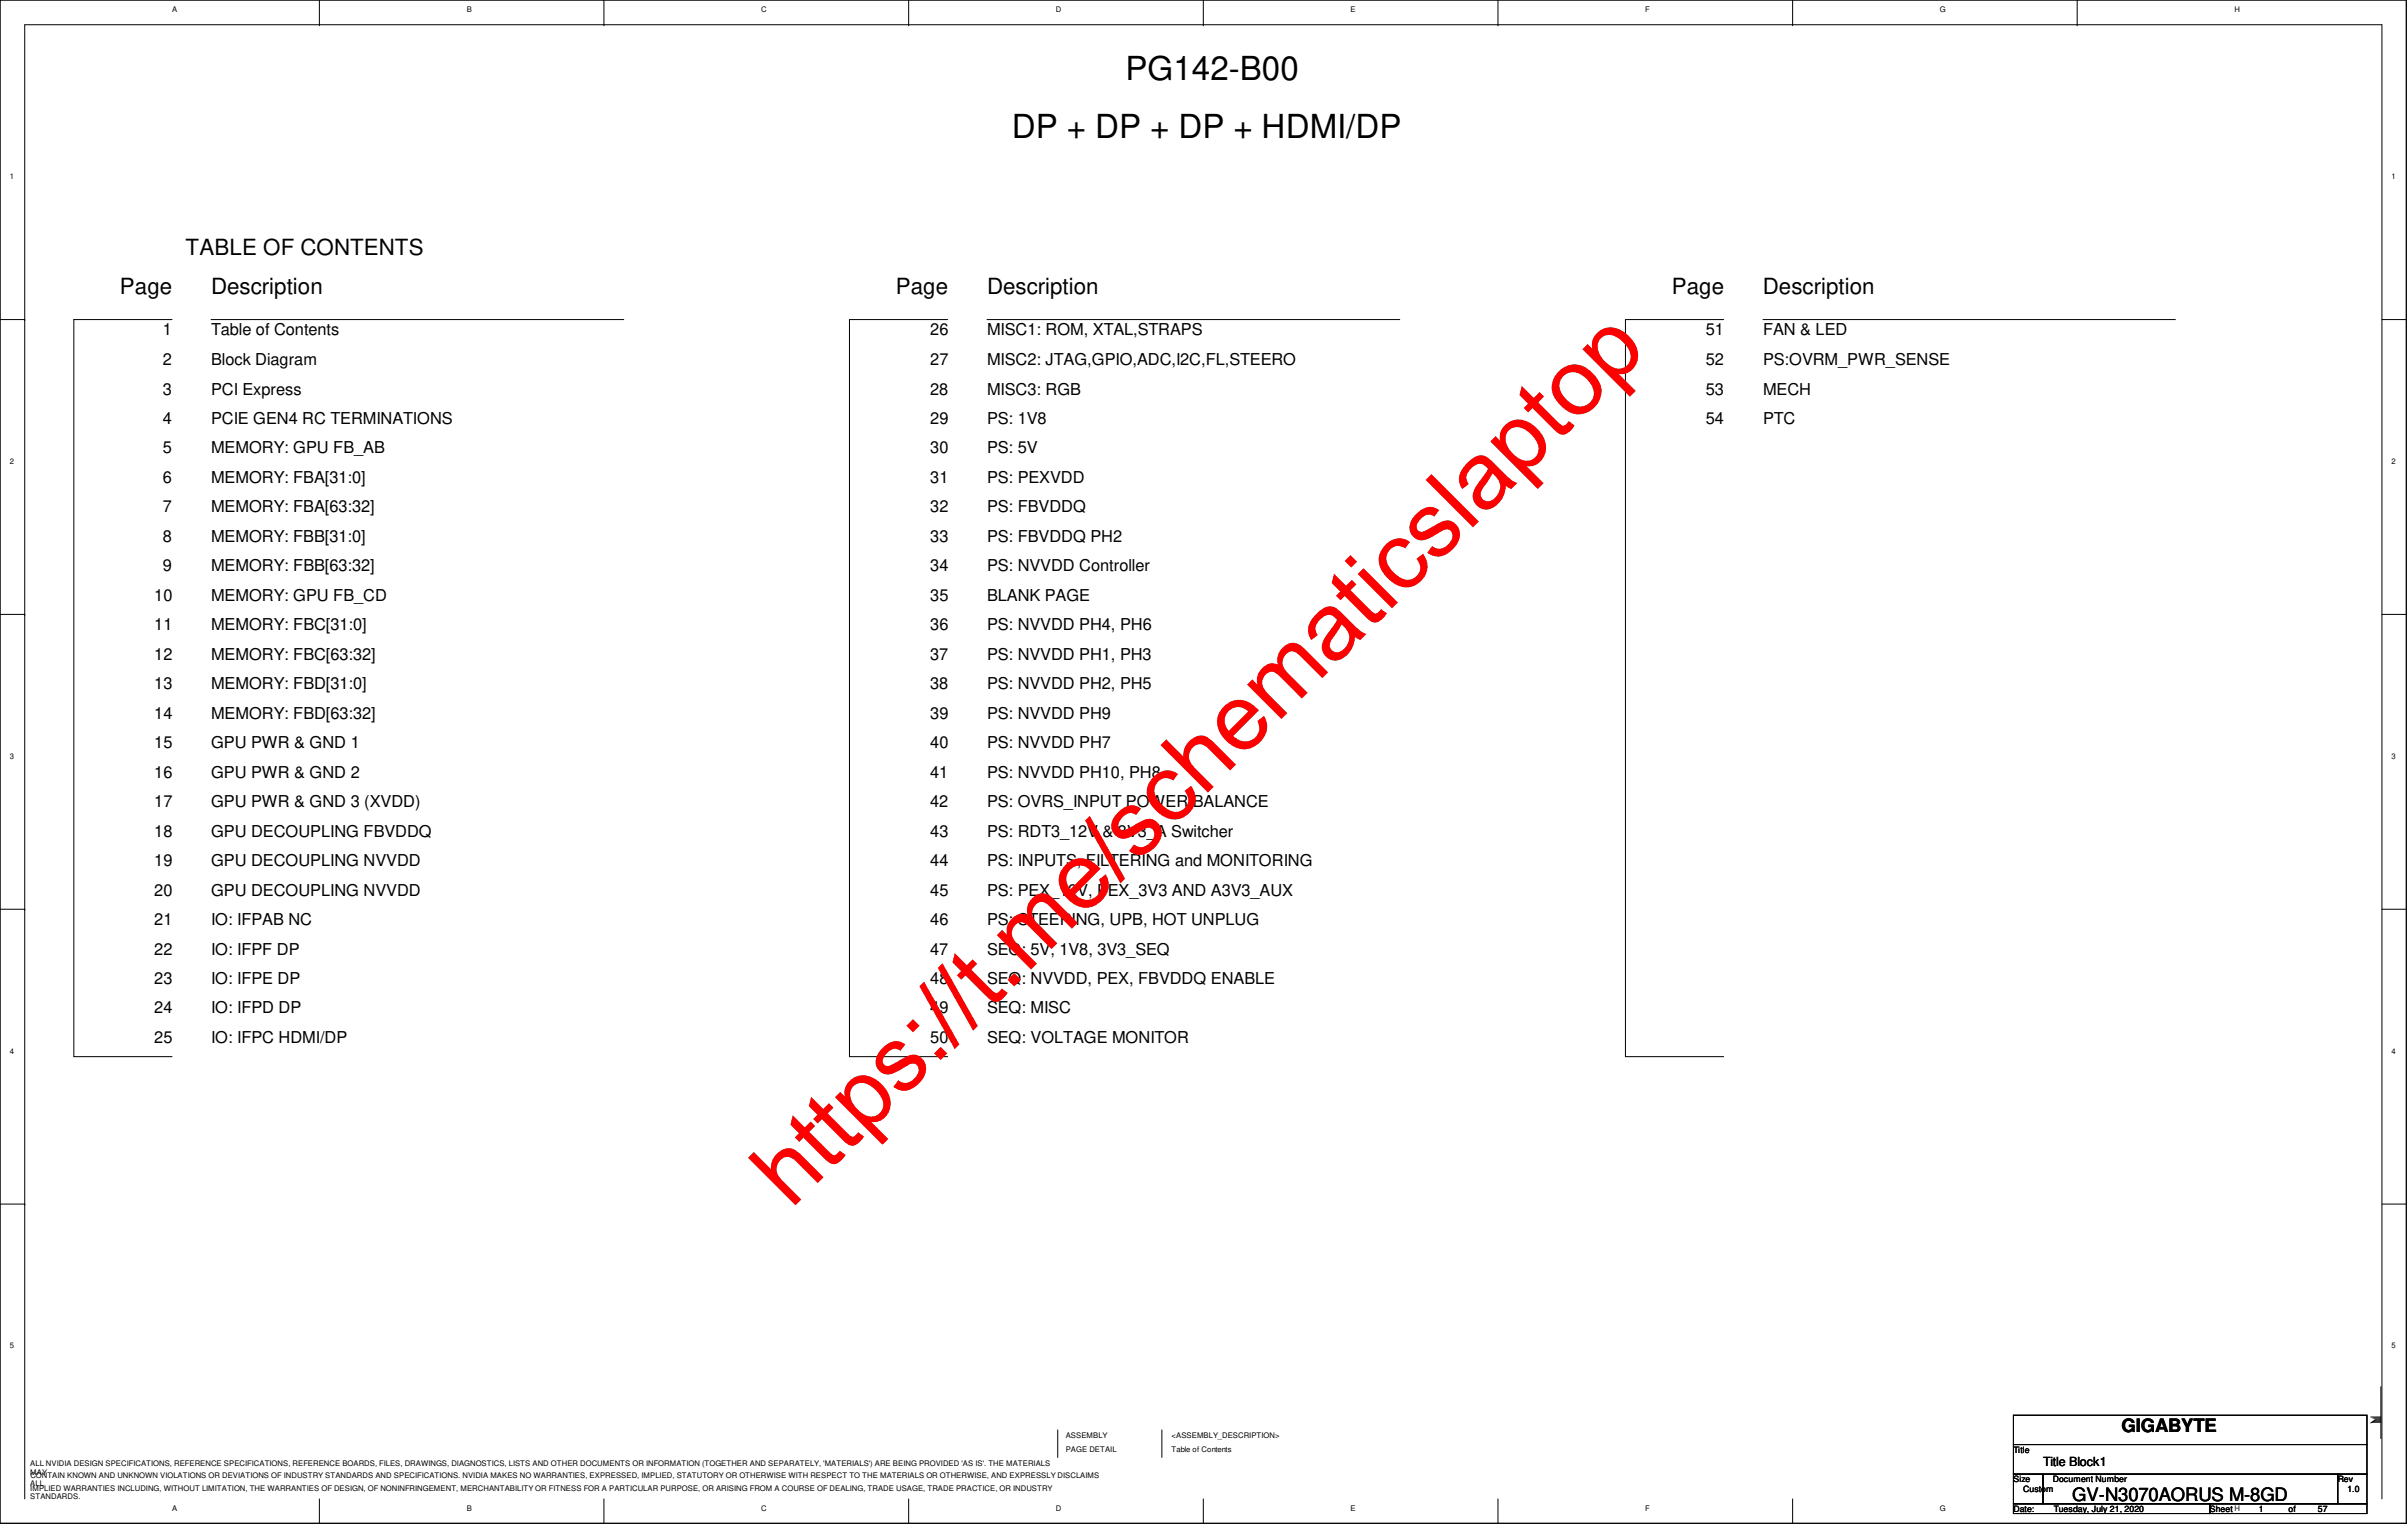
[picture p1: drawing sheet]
<svg xmlns="http://www.w3.org/2000/svg" width="293mm" height="185mm" viewBox="0 0 293 185" stroke-linecap="round" stroke-linejoin="round" font-family="sans-serif">
<defs><g id="words">
<text font-size="11.4" fill="#f00" x="96.2" y="146.9" transform="rotate(-45 96.2 146.9)">https://t.me/schematicslaptop</text>
<g font-size="4">
<text x="136.8" y="9.7">PG142-B00</text>
<text x="123" y="16.7">DP + DP + DP + HDMI/DP</text>
</g>
<g font-size="2.7">
<text x="14.6" y="35.8">Page</text>
<text x="22.6" y="31">TABLE OF CONTENTS</text>
<text x="25.7" y="35.8">Description</text>
<text x="108.9" y="35.8">Page</text>
<text x="120" y="35.8">Description</text>
<text x="203.2" y="35.8">Page</text>
<text x="214.3" y="35.8">Description</text>
</g>
<g font-size="2.2">
<text x="257.9" y="174">GIGABYTE</text>
<text x="251.9" y="182.3">GV-N3070AORUS M-8GD</text>
</g>
<g font-size="2">
<text x="19.8" y="40.7">1</text>
<text x="25.7" y="40.7">Table of Contents</text>
<text x="113.1" y="40.7">26</text>
<text x="120" y="40.7">MISC1: ROM, XTAL,STRAPS</text>
<text x="207.4" y="40.7">51</text>
<text x="214.3" y="40.7">FAN &amp; LED</text>
<text x="19.8" y="47.9">3</text>
<text x="19.8" y="44.3">2</text>
<text x="25.7" y="44.3">Block Diagram</text>
<text x="25.7" y="47.9">PCI Express</text>
<text x="113.1" y="47.9">28</text>
<text x="113.1" y="44.3">27</text>
<text x="120" y="44.3">MISC2: JTAG,GPIO,ADC,I2C,FL,STEERO</text>
<text x="120" y="47.9">MISC3: RGB</text>
<text x="207.4" y="44.3">52</text>
<text x="207.4" y="47.9">53</text>
<text x="214.3" y="44.3">PS:OVRM_PWR_SENSE</text>
<text x="214.3" y="47.9">MECH</text>
<text x="19.8" y="51.5">4</text>
<text x="25.7" y="51.5">PCIE GEN4 RC TERMINATIONS</text>
<text x="113.1" y="51.5">29</text>
<text x="120" y="51.5">PS: 1V8</text>
<text x="207.4" y="51.5">54</text>
<text x="214.3" y="51.5">PTC</text>
<text x="19.8" y="58.6">6</text>
<text x="19.8" y="55.1">5</text>
<text x="25.7" y="58.6">MEMORY: FBA[31:0]</text>
<text x="25.7" y="55.1">MEMORY: GPU FB_AB</text>
<text x="113.1" y="55.1">30</text>
<text x="113.1" y="58.6">31</text>
<text x="120" y="55.1">PS: 5V</text>
<text x="120" y="58.6">PS: PEXVDD</text>
<text x="19.8" y="62.2">7</text>
<text x="19.8" y="65.8">8</text>
<text x="25.7" y="62.2">MEMORY: FBA[63:32]</text>
<text x="25.7" y="65.8">MEMORY: FBB[31:0]</text>
<text x="113.1" y="65.8">33</text>
<text x="113.1" y="62.2">32</text>
<text x="120" y="65.8">PS: FBVDDQ PH2</text>
<text x="120" y="62.2">PS: FBVDDQ</text>
<text x="19.8" y="69.4">9</text>
<text x="25.7" y="69.4">MEMORY: FBB[63:32]</text>
<text x="113.1" y="69.4">34</text>
<text x="120" y="69.4">PS: NVVDD Controller</text>
<text x="18.8" y="76.5">11</text>
<text x="18.8" y="73">10</text>
<text x="25.7" y="73">MEMORY: GPU FB_CD</text>
<text x="25.7" y="76.5">MEMORY: FBC[31:0]</text>
<text x="113.1" y="76.5">36</text>
<text x="113.1" y="73">35</text>
<text x="120" y="73">BLANK PAGE</text>
<text x="120" y="76.5">PS: NVVDD PH4, PH6</text>
<text x="18.8" y="80.1">12</text>
<text x="18.8" y="83.7">13</text>
<text x="25.7" y="80.1">MEMORY: FBC[63:32]</text>
<text x="25.7" y="83.7">MEMORY: FBD[31:0]</text>
<text x="113.1" y="80.1">37</text>
<text x="113.1" y="83.7">38</text>
<text x="120" y="83.7">PS: NVVDD PH2, PH5</text>
<text x="120" y="80.1">PS: NVVDD PH1, PH3</text>
<text x="18.8" y="87.3">14</text>
<text x="25.7" y="87.3">MEMORY: FBD[63:32]</text>
<text x="113.1" y="87.3">39</text>
<text x="120" y="87.3">PS: NVVDD PH9</text>
<text x="18.8" y="90.9">15</text>
<text x="18.8" y="94.4">16</text>
<text x="25.7" y="90.9">GPU PWR &amp; GND 1</text>
<text x="25.7" y="94.4">GPU PWR &amp; GND 2</text>
<text x="113.1" y="94.4">41</text>
<text x="113.1" y="90.9">40</text>
<text x="120" y="90.9">PS: NVVDD PH7</text>
<text x="120" y="94.4">PS: NVVDD PH10, PH8</text>
<text x="18.8" y="101.6">18</text>
<text x="18.8" y="98">17</text>
<text x="25.7" y="98">GPU PWR &amp; GND 3 (XVDD)</text>
<text x="25.7" y="101.6">GPU DECOUPLING FBVDDQ</text>
<text x="113.1" y="98">42</text>
<text x="113.1" y="101.6">43</text>
<text x="120" y="98">PS: OVRS_INPUT POWER BALANCE</text>
<text x="120" y="101.6">PS: RDT3_12V &amp; 3V3_A Switcher</text>
<text x="18.8" y="105.2">19</text>
<text x="25.7" y="105.2">GPU DECOUPLING NVVDD</text>
<text x="113.1" y="105.2">44</text>
<text x="120" y="105.2">PS: INPUTS, FILTERING and MONITORING</text>
<text x="18.8" y="108.8">20</text>
<text x="18.8" y="112.4">21</text>
<text x="25.7" y="108.8">GPU DECOUPLING NVVDD</text>
<text x="25.7" y="112.4">IO: IFPAB NC</text>
<text x="113.1" y="108.8">45</text>
<text x="113.1" y="112.4">46</text>
<text x="120" y="112.4">PS: STEERING, UPB, HOT UNPLUG</text>
<text x="120" y="108.8">PS: PEX_12V, PEX_3V3 AND A3V3_AUX</text>
<text x="18.8" y="116">22</text>
<text x="18.8" y="119.5">23</text>
<text x="25.7" y="116">IO: IFPF DP</text>
<text x="25.7" y="119.5">IO: IFPE DP</text>
<text x="113.1" y="116">47</text>
<text x="113.1" y="119.5">48</text>
<text x="120" y="116">SEQ: 5V, 1V8, 3V3_SEQ</text>
<text x="120" y="119.5">SEQ: NVVDD, PEX, FBVDDQ ENABLE</text>
<text x="18.8" y="123.1">24</text>
<text x="25.7" y="123.1">IO: IFPD DP</text>
<text x="113.1" y="123.1">49</text>
<text x="120" y="123.1">SEQ: MISC</text>
<text x="18.8" y="126.7">25</text>
<text x="25.7" y="126.7">IO: IFPC HDMI/DP</text>
<text x="113.1" y="126.7">50</text>
<text x="120" y="126.7">SEQ: VOLTAGE MONITOR</text>
</g>
<text font-size="1.5" x="248.3" y="178.1">Title Block1</text>
<g font-size="1.1">
<text x="244.7" y="176.4">Title</text>
<text x="244.7" y="180">Size</text>
<text x="244.7" y="183.6">Date:</text>
<text x="245.9" y="181.2">Custom</text>
<text x="249.5" y="180">Document Number</text>
<text x="249.6" y="183.6">Tuesday, July 21, 2020</text>
<text x="268.6" y="183.6">Sheet</text>
<text x="274.6" y="183.6">1</text>
<text x="278.2" y="183.6">of</text>
<text x="281.7" y="183.6">57</text>
<text x="284.1" y="180">Rev</text>
<text x="285.3" y="181.2">1.0</text>
</g>
<g font-size=".9">
<text x="20.9" y="1.4">A</text>
<text x="56.7" y="1.4">B</text>
<text x="92.5" y="1.4">C</text>
<text x="128.3" y="1.4">D</text>
<text x="164.2" y="1.4">E</text>
<text x="200" y="1.4">F</text>
<text x="235.8" y="1.4">G</text>
<text x="271.6" y="1.4">H</text>
<text x="1.2" y="21.8">1</text>
<text x="290.7" y="21.8">1</text>
<text x="1.2" y="56.3">2</text>
<text x="290.7" y="56.3">2</text>
<text x="1.2" y="92.2">3</text>
<text x="290.7" y="92.2">3</text>
<text x="1.2" y="128">4</text>
<text x="290.7" y="128">4</text>
<text x="1.2" y="163.8">5</text>
<text x="290.7" y="163.8">5</text>
<text x="3.7" y="178.1">ALL NVIDIA DESIGN SPECIFICATIONS, REFERENCE SPECIFICATIONS, REFERENCE BOARDS, FILES, DRAWINGS, DIAGNOSTICS, LISTS AND OTHER DOCUMENTS OR INFORMATION (TOGETHER AND SEPARATELY, 'MATERIALS') ARE BEING PROVIDED 'AS IS'. THE MATERIALS</text>
<text x="3.7" y="179.1">MAY</text>
<text x="3.7" y="179.6">CONTAIN KNOWN AND UNKNOWN VIOLATIONS OR DEVIATIONS OF INDUSTRY STANDARDS AND SPECIFICATIONS. NVIDIA MAKES NO WARRANTIES, EXPRESSED, IMPLIED, STATUTORY OR OTHERWISE WITH RESPECT TO THE MATERIALS OR OTHERWISE, AND EXPRESSLY DISCLAIMS</text>
<text x="129.5" y="176.3">PAGE DETAIL</text>
<text x="129.5" y="174.7">ASSEMBLY</text>
<text x="142.4" y="174.7">&lt;ASSEMBLY_DESCRIPTION&gt;</text>
<text x="142.4" y="176.3">Table of Contents</text>
<text x="3.7" y="180.6">ALL</text>
<text x="3.7" y="181.1">IMPLIED WARRANTIES INCLUDING, WITHOUT LIMITATION, THE WARRANTIES OF DESIGN, OF NONINFRINGEMENT, MERCHANTABILITY OR FITNESS FOR A PARTICULAR PURPOSE, OR ARISING FROM A COURSE OF DEALING, TRADE USAGE, TRADE PRACTICE, OR INDUSTRY</text>
<text x="3.7" y="182.1">STANDARDS.</text>
<text x="20.9" y="183.5">A</text>
<text x="56.7" y="183.5">B</text>
<text x="92.5" y="183.5">C</text>
<text x="128.3" y="183.5">D</text>
<text x="164.2" y="183.5">E</text>
<text x="200" y="183.5">F</text>
<text x="235.8" y="183.5">G</text>
<text x="271.6" y="183.5">H</text>
</g>
</g></defs>
<g fill="none" stroke="#000" stroke-width=".12">
<path d="M0 0h292.5v185M0 0h.1M0 0v185M38.8 3h.1M38.8 0v3M73.4 3h.1M73.4 0v3M110.4 3h.1M110.4 0v3M146.3 3h.1M146.3 0v3M182.1 3h.1"/>
<path d="M182.1 0v3M217.9 3h.1M217.9 0v3M252.5 3h.1M252.5 0v3M0 38.8h3M3 38.8h.1M20.9 38.8h-11.9v89.6h11.9M25.7 38.8h50.1M115.2 38.8h-11.9v89.6h11.9M120 38.8h50.1M209.5 38.8h-11.9v89.6h11.9"/>
<path d="M214.3 38.8h50.1M289.5 38.8h3M0 74.6h3M3 74.6h.1M289.5 74.6h3M0 110.4h3M3 110.4h.1M289.5 110.4h3M0 146.3h3M3 146.3h.1M289.5 146.3h3M128.6 173.7v3.3"/>
<path d="M141.2 173.7v3.3M244.7 171.9h43v3.6h-43zM244.7 175.5h43v3.6h-43zM244.7 179.1h3.6v3.6h-3.6zM248.3 179.1h35.8v3.6h-35.8zM284.1 179.1h3.6v3.6h-3.6zM288.2 172.1h1.2M288.3 172.8h1.1M288.4 172.6h1M288.4 172.3h1M288.7 172.4h.7M289.4 168.4v6.4"/>
<path d="M289.4 172.5h-.7l-.5 .3M0 185h292.5M0 185h.1M3 182.1v-179.1h286.5v179.1M38.8 182.1v2.9M73.4 182.1v2.9M110.4 182.1v2.9M146.3 182.1v2.9M182.1 182.1v2.9M217.9 182.1v2.9M244.7 182.7h23.9v1.2h-23.9zM268.6 182.7h19.1v1.2h-19.1z"/>
<path d="M292.5 185h.1"/>
</g>
<use href="#words"/>
</svg>
